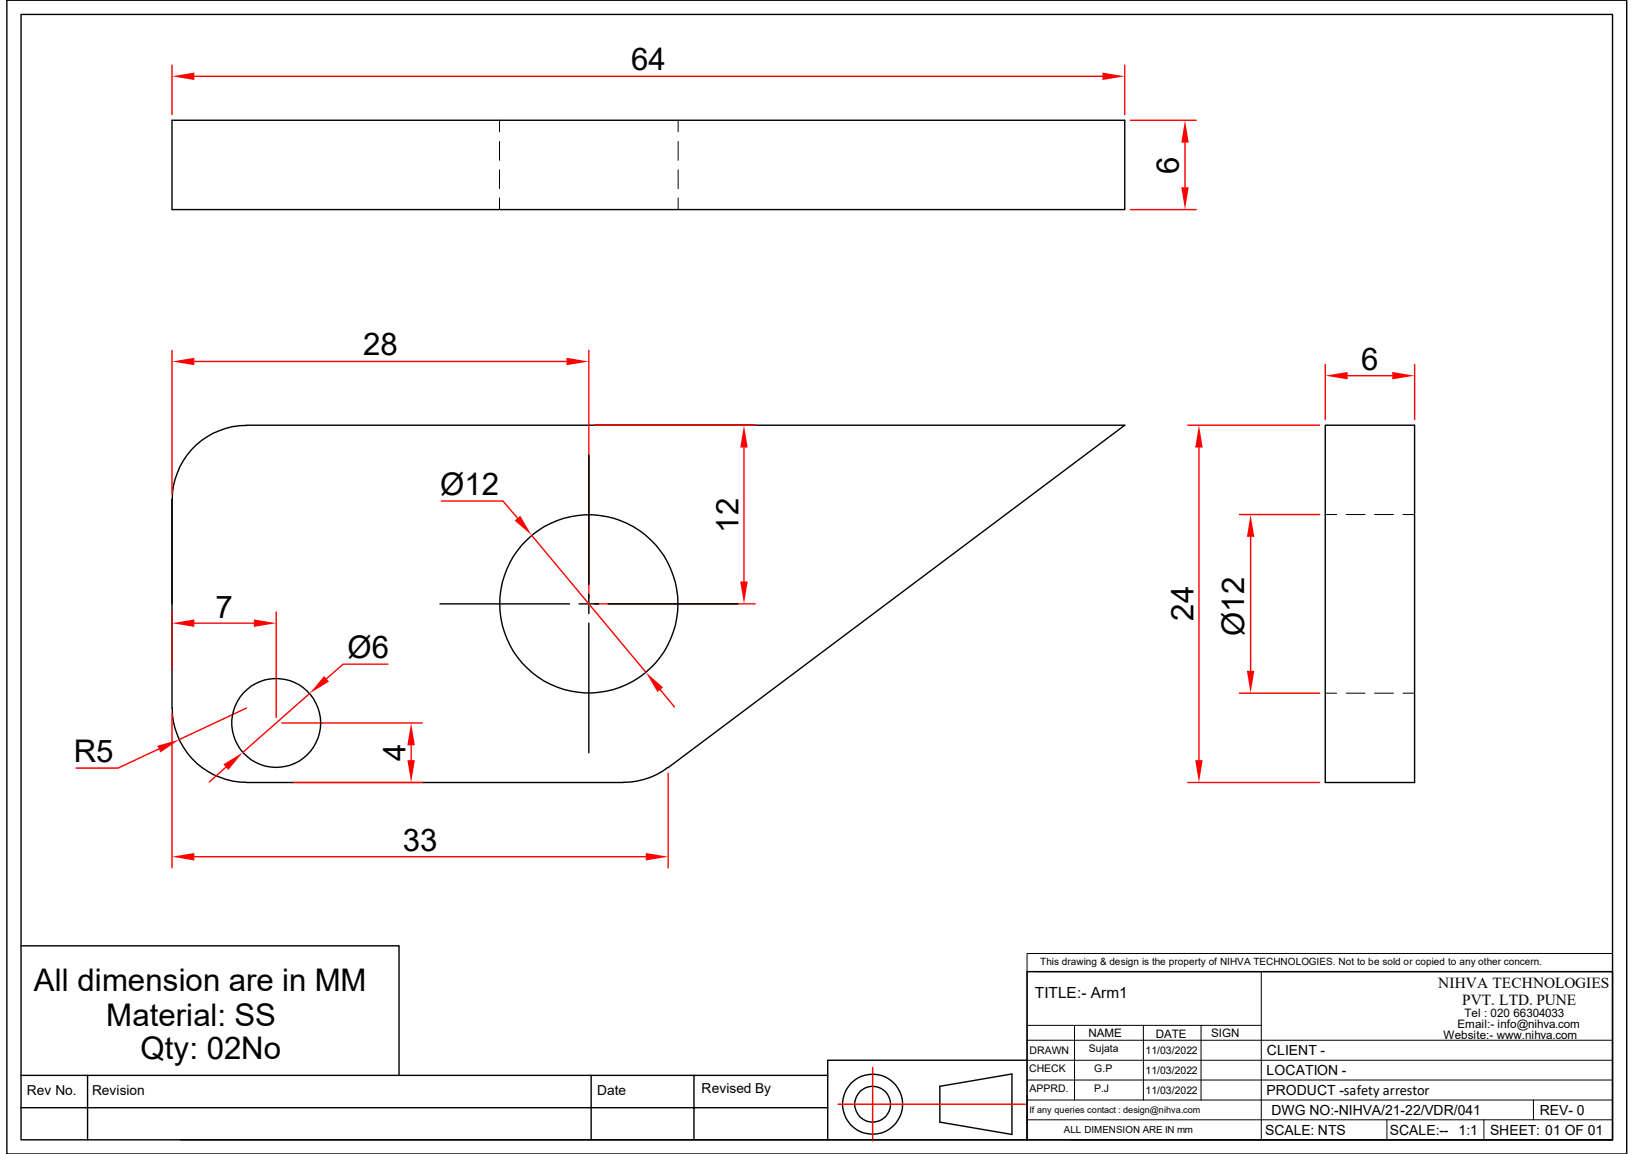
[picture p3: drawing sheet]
<svg xmlns="http://www.w3.org/2000/svg" width="297mm" height="210mm" viewBox="0 0 297 210" stroke-linecap="round" stroke-linejoin="round" font-family="sans-serif">
<defs><g id="words">
<g font-size="5.7">
<text x="114.8" y="12.8">64</text>
<text x="214.5" y="31.6" transform="rotate(-90 214.5 31.6)">6</text>
<text x="66.1" y="64.6">28</text>
<text x="247.6" y="67.2">6</text>
<text x="80.1" y="90">Ø12</text>
<text x="134.3" y="96.9" transform="rotate(-90 134.3 96.9)">12</text>
<text x="39.2" y="112.3">7</text>
<text x="217.1" y="112.9" transform="rotate(-90 217.1 112.9)">24</text>
<text x="63.2" y="119.6">Ø6</text>
<text x="226.3" y="115.7" transform="rotate(-90 226.3 115.7)">Ø12</text>
<text x="13.4" y="138.7">R5</text>
<text x="73.8" y="138.4" transform="rotate(-90 73.8 138.4)">4</text>
<text x="73.3" y="154.8">33</text>
<text x="6.2" y="180.3">All dimension are in MM</text>
<text x="19.3" y="186.5">Material: SS</text>
<text x="25.6" y="192.7">Qty: 02No</text>
</g>
<g font-size="2.8">
<text x="261.6" y="179.6">NIHVA TECHNOLOGIES</text>
<text x="188.3" y="181.5">TITLE:- Arm1</text>
<text x="266" y="182.8">PVT. LTD. PUNE</text>
</g>
<g font-size="2.5">
<text x="230.4" y="191.9">CLIENT -</text>
<text x="230.4" y="195.5">LOCATION -</text>
<text x="4.9" y="199.1">Rev No.</text>
<text x="16.7" y="199.1">Revision</text>
<text x="108.6" y="199.1">Date</text>
<text x="127.6" y="198.9">Revised By</text>
<text x="230.4" y="199.2">PRODUCT -safety arrestor</text>
<text x="231.3" y="202.8">DWG NO:-NIHVA/21-22/VDR/041</text>
<text x="280.1" y="202.8">REV- 0</text>
<text x="230.1" y="206.4">SCALE: NTS</text>
<text x="252.8" y="206.4">SCALE:--</text>
<text x="265.3" y="206.4">1:1</text>
<text x="271" y="206.4">SHEET: 01 OF 01</text>
</g>
<g font-size="2.1">
<text x="266.4" y="184.9">Tel : 020 66304033</text>
<text x="198" y="188.7">NAME</text>
<text x="210.2" y="188.8">DATE</text>
<text x="220.3" y="188.6">SIGN</text>
<text x="262.6" y="189">Website:- www.nihva.com</text>
<text x="265.1" y="187.1">Email:- info@nihva.com</text>
</g>
<g font-size="1.9">
<text x="187.3" y="191.8">DRAWN</text>
<text x="198.1" y="191.4">Sujata</text>
<text x="208.4" y="191.8">11/03/2022</text>
<text x="187.2" y="195">CHECK</text>
<text x="199.1" y="195">G.P</text>
<text x="208.4" y="195.4">11/03/2022</text>
<text x="187.3" y="198.6">APPRD.</text>
<text x="199" y="198.6">P.J</text>
<text x="208.4" y="199">11/03/2022</text>
</g>
<g font-size="1.8">
<text x="189.2" y="175.5">This drawing &amp; design is the property of NIHVA TECHNOLOGIES. Not to be sold or copied to any other concern.</text>
<text x="193.5" y="206.1">ALL DIMENSION ARE IN mm</text>
</g>
<text font-size="1.7" x="187.2" y="202.4">If any queries contact : design@nihva.com</text>
</g></defs>
<g fill="none" stroke="#000" stroke-width=".25">
<path d="M1.2 0h294.7v209.9h-294.7zM3.8 2.6h289.5v204.7h-289.5zM44.8 77.4a13.5 13.5 0 0 0-13.5 13.5M44.8 77.3h159.8l-83.1 62.3M241.1 77.3h16.2v65h-16.2zM31.3 90.9v37.9M31.3 128.8a13.5 13.5 0 0 0 13.5 13.5M121.5 139.6a13 13 0 0 1-8.1 2.7M44.8 142.3h68.6M186.8 176.7h106.5v30.6h-106.5zM3.8 195.6h146.8M15.9 195.6v11.7"/>
<path d="M107.5 195.6v11.7M126.2 195.6v11.7M171 197.6l13.1-2.3v11l-13.1-2.2zM186.8 192.9h-36.2v14.4h-117.8M3.8 201.5h146.8M150.6 207.3h36.2M194.9 207.3h98.4"/>
<circle cx="158.7" cy="200.8" r="5.5"/>
<circle cx="158.7" cy="200.8" r="3.3"/>
</g>
<g fill="none" stroke="#000" stroke-width=".18">
<path d="M241.1 93.6h2M244.9 93.6h3.4M250 93.6h3.5M255.2 93.6h2.1M241.1 126.1h2M244.9 126.1h3.4M250 126.1h3.5M255.2 126.1h2.1M186.8 173.4h106.5v3.3h-106.5zM186.8 176.7v30.6M188.6 176.7h104.7M229.4 176.7v30.6"/>
<path d="M186.8 186.5h42.6M186.8 196.4h106.5M186.8 192.9h106.5M186.8 189.2h106.5M195.5 186.5v13.6M208 186.5v13.6M218.5 186.5v13.6M186.8 203.7h106.5M186.8 200.1h106.5M252.3 203.7v3.6M269.9 203.7v3.6M278.9 200.1v3.6"/>
</g>
<path d="M241.1 66.3v10M245.1 68.3h8.1M257.3 66.3v10M158.7 194.2v13.3M152.5 200.8h34" fill="none" stroke="#f00" stroke-width=".25"/>
<g fill="#f00">
<path d="M241.1 68.3l4-.6v1.3z"/>
<path d="M253.2 67.7l4.1 .6-4.1 .7z"/>
</g>
<path d="M31.3 63.7v26.2M35.3 65.8h67.7M107.1 63.7v45.1" fill="none" stroke="#f00" stroke-width=".25"/>
<g fill="#f00">
<path d="M31.3 65.8l4-.7v1.3z"/>
<path d="M103 65.1l4.1 .7-4.1 .6z"/>
</g>
<path d="M108.1 77.3h29.3M135.3 81.4v24.4M108.1 109.8h29.3" fill="none" stroke="#f00" stroke-width=".25"/>
<g fill="#f00">
<path d="M134.7 105.8h1.3l-.7 4z"/>
<path d="M135.3 77.3l.7 4.1h-1.3z"/>
</g>
<path d="M31.3 129.8v28.1M35.3 155.8h82.2M121.5 140.6v17.3" fill="none" stroke="#f00" stroke-width=".25"/>
<g fill="#f00">
<path d="M31.3 155.8l4-.6v1.3z"/>
<path d="M117.5 155.2l4 .6-4 .7z"/>
</g>
<path d="M225.4 93.6h14.6M227.5 97.7v24.3M225.4 126.1h14.6" fill="none" stroke="#f00" stroke-width=".25"/>
<g fill="#f00">
<path d="M227.5 93.6l.7 4.1h-1.4z"/>
<path d="M226.8 122h1.4l-.7 4.1z"/>
</g>
<path d="M216.1 77.3h23.9M218.1 81.4v56.9M216.1 142.3h23.9" fill="none" stroke="#f00" stroke-width=".25"/>
<g fill="#f00">
<path d="M218.1 77.3l.7 4.1h-1.4z"/>
<path d="M217.4 138.3h1.4l-.7 4z"/>
</g>
<path d="M28.9 136.2l-7.4 3.5h-7.6M44.8 128.8l-12.2 5.7" fill="none" stroke="#f00" stroke-width=".25"/>
<path d="M28.6 135.6l4-1.1-3.4 2.4z" fill="#f00"/>
<path d="M31.3 21.9h173.3v16.2h-173.3zM31.3 90.9v18.9M107.1 82.8v23.5M80 109.8h23.6M105.3 109.8h3.6M107.1 108.1v3.5M107.1 113.4v23.5M110.6 109.8h23.6" fill="none" stroke="#000" stroke-width=".25"/>
<path d="M90.9 21.9v2.1M90.9 25.7v3.5M90.9 30.9v3.4M90.9 36v2.1M123.4 21.9v2.1M123.4 25.7v3.5M123.4 30.9v3.4M123.4 36v2.1" fill="none" stroke="#000" stroke-width=".18"/>
<path d="M31.3 11.8v9.1M35.3 13.9h165.2M204.6 11.8v9.1" fill="none" stroke="#f00" stroke-width=".25"/>
<g fill="#f00">
<path d="M31.3 13.9l4-.7v1.4z"/>
<path d="M200.5 13.2l4.1 .7-4.1 .7z"/>
</g>
<path d="M205.6 38.1h12M205.6 21.9h12M215.5 25.9v8.2" fill="none" stroke="#f00" stroke-width=".25"/>
<g fill="#f00">
<path d="M214.9 34.1h1.3l-.7 4z"/>
<path d="M215.5 21.9l.7 4h-1.3z"/>
</g>
<path d="M3.8 172h68.8v23.6" fill="none" stroke="#000" stroke-width=".25"/>
<path d="M51.3 131.5h25.5M74.8 135.6v2.7M53.5 142.3h23.3" fill="none" stroke="#f00" stroke-width=".25"/>
<g fill="#f00">
<path d="M74.1 138.3h1.4l-.7 4z"/>
<path d="M74.8 131.5l.7 4.1h-1.4z"/>
</g>
<path d="M31.3 111.3v10.4M35.3 113.4h10.9M50.2 111.3v19.2" fill="none" stroke="#f00" stroke-width=".25"/>
<g fill="#f00">
<path d="M31.3 113.4l4-.7v1.3z"/>
<path d="M46.2 112.7l4 .7-4 .6z"/>
</g>
<circle cx="50.2" cy="131.5" r="8.1" fill="none" stroke="#000" stroke-width=".25"/>
<path d="M41.1 139.5l-3 2.7M56.3 126.1l-12.2 10.8M70.6 120.8h-8.2l-3 2.7" fill="none" stroke="#f00" stroke-width=".25"/>
<g fill="#f00">
<path d="M40.6 139l3.5-2.1-2.6 3.1z"/>
<path d="M59 123l.8 1-3.5 2.1z"/>
</g>
<circle cx="107.1" cy="109.8" r="16.2" fill="none" stroke="#000" stroke-width=".25"/>
<path d="M80.3 91.1h11.2l2.6 3.1M96.7 97.4l20.8 24.9M120.1 125.5l2.6 3.1" fill="none" stroke="#f00" stroke-width=".25"/>
<g fill="#f00">
<path d="M117.5 122.3l3.1 2.7-1 .9z"/>
<path d="M93.6 94.7l1-.9 2.1 3.6z"/>
</g>
<use href="#words"/>
</svg>
